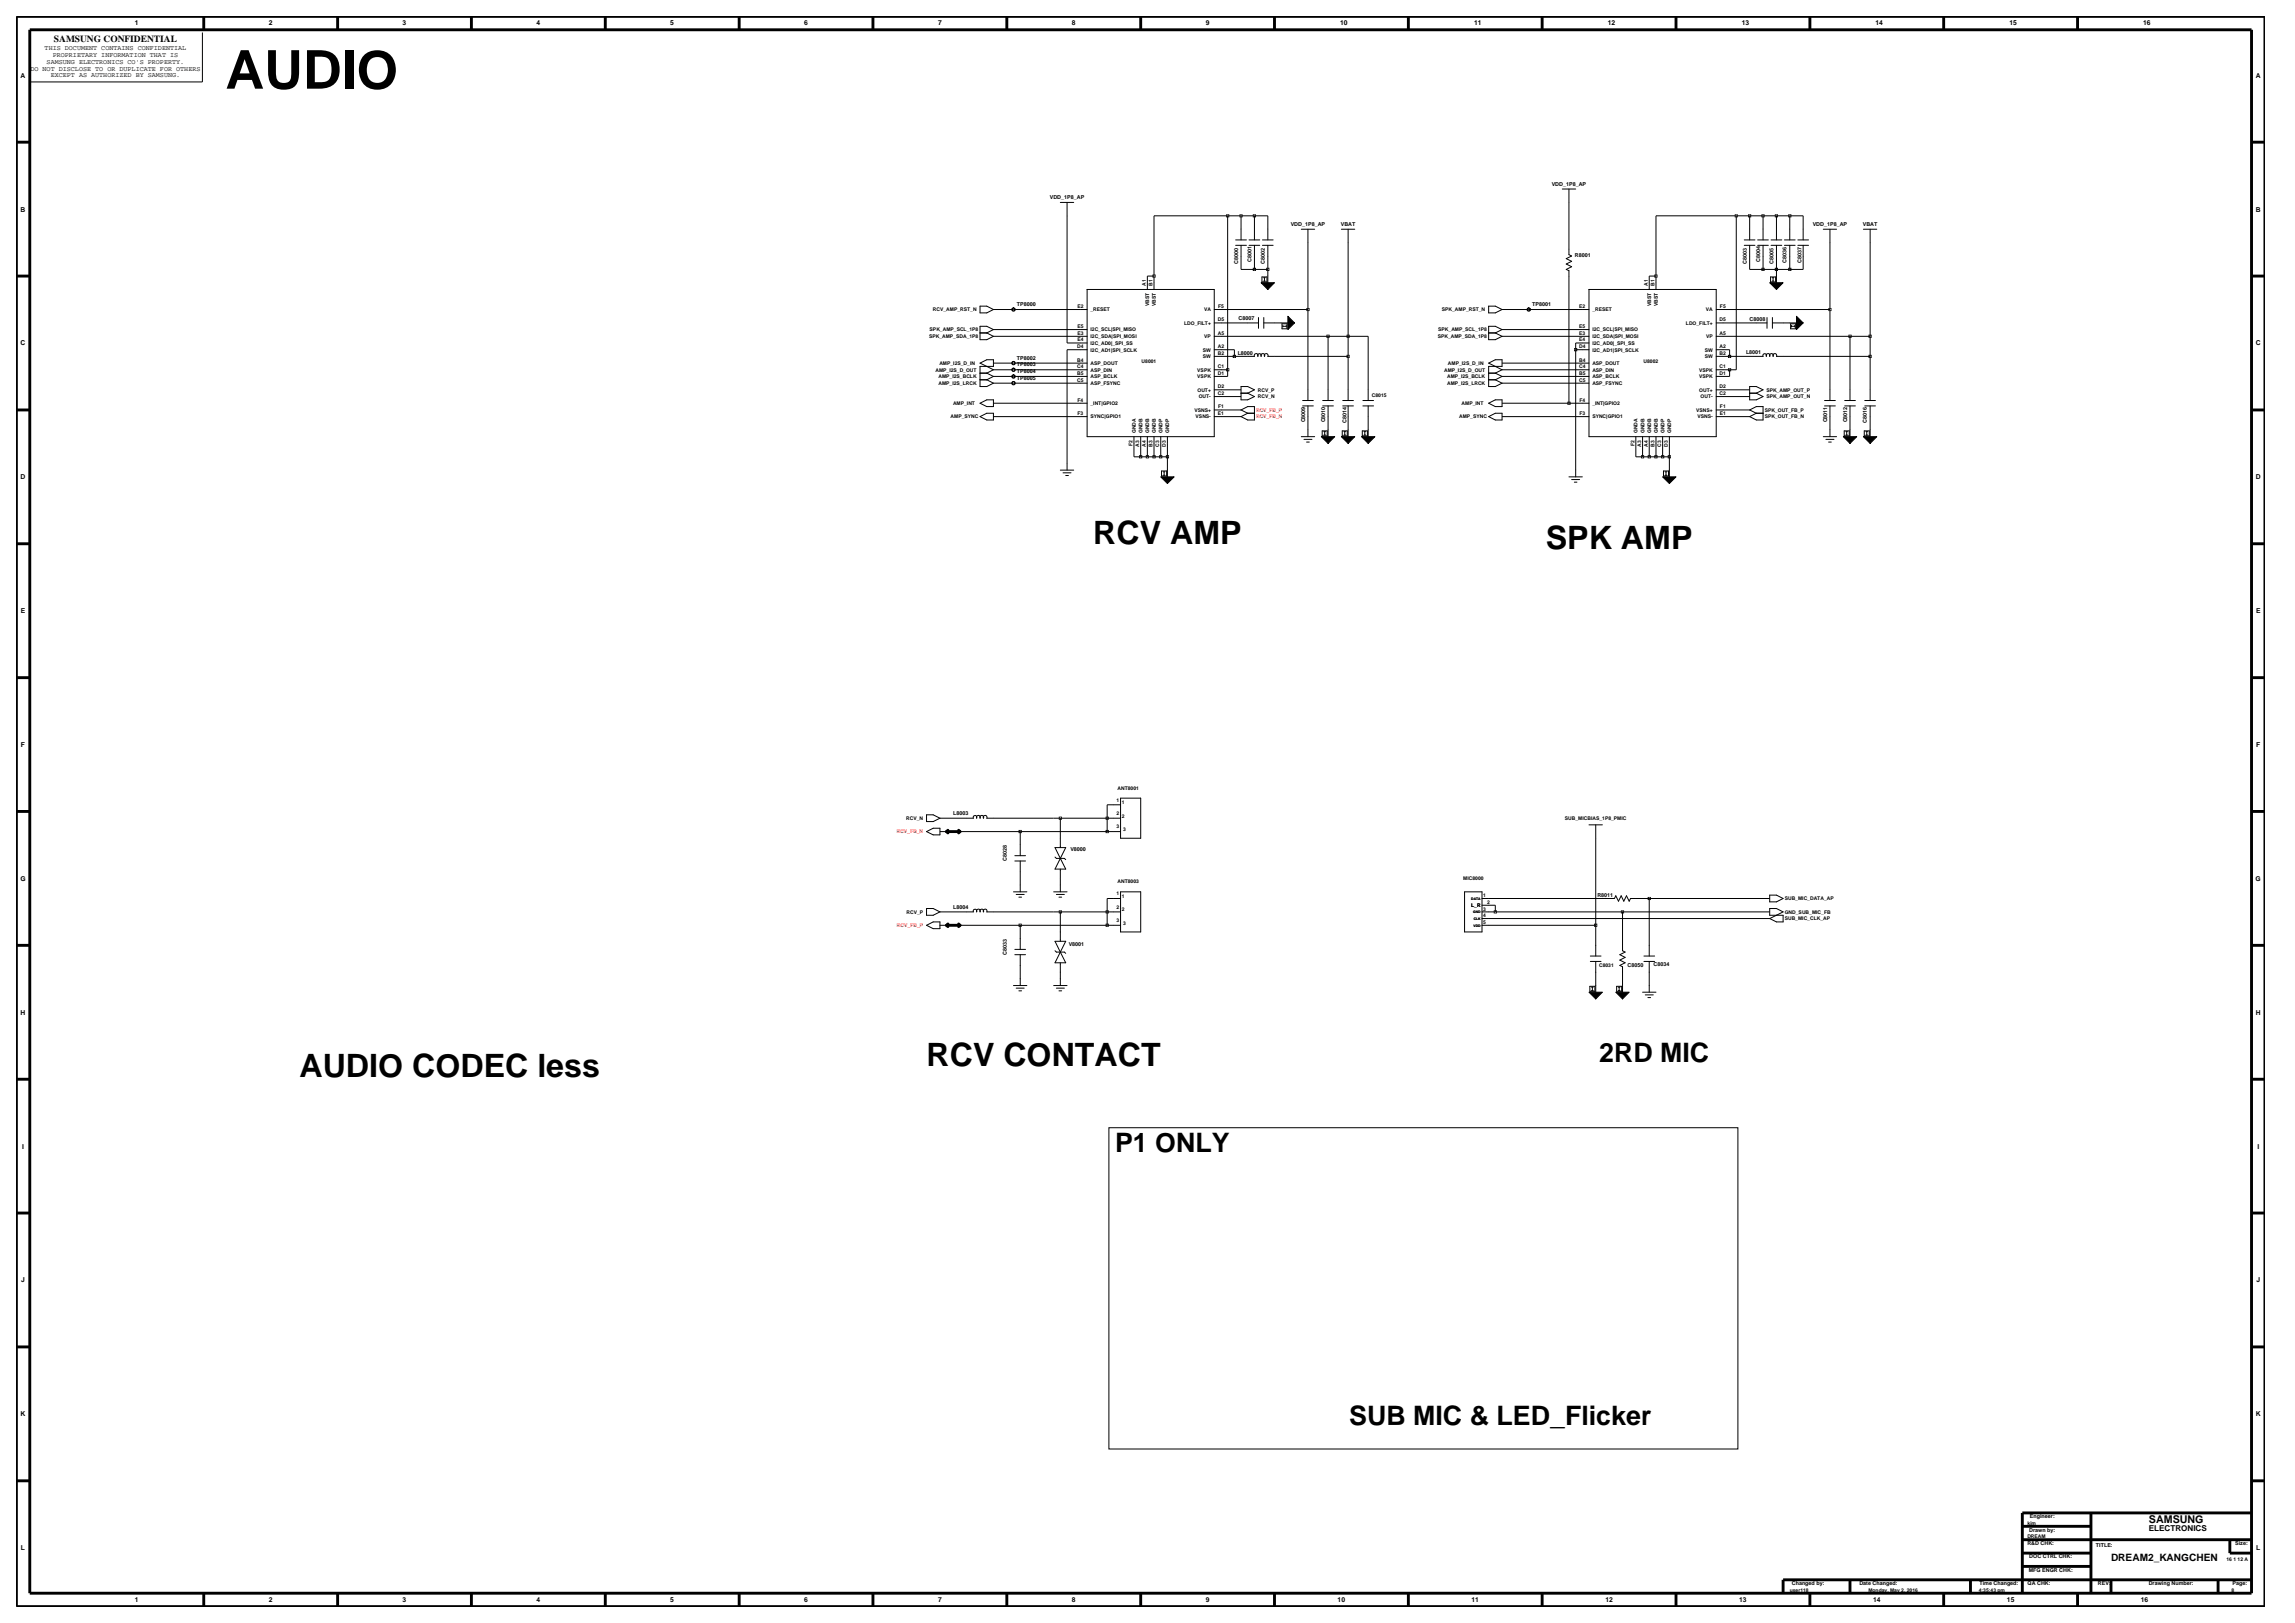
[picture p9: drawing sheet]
<svg xmlns="http://www.w3.org/2000/svg" width="420mm" height="297mm" viewBox="0 0 420 297" stroke-linecap="round" stroke-linejoin="round" font-family="sans-serif">
<defs><g id="words">
<text font-size="9.8" x="41.3" y="16.2">AUDIO</text>
<g font-size="5.9">
<text x="200.1" y="99.5">RCV AMP</text>
<text x="282.9" y="100.4">SPK AMP</text>
<text x="54.8" y="197.1">AUDIO CODEC less</text>
<text x="169.6" y="195">RCV CONTACT</text>
</g>
<g font-size="4.9">
<text x="292.7" y="194.3">2RD MIC</text>
<text x="204.1" y="210.9">P1 ONLY</text>
<text x="246.9" y="260.8">SUB MIC &amp; LED_Flicker</text>
</g>
<text font-size="2" x="393.3" y="278.8">SAMSUNG</text>
<text font-size="1.9" x="386.3" y="285.7">DREAM2_KANGCHEN</text>
<text font-size="1.7" x="9.9" y="7.7">SAMSUNG CONFIDENTIAL</text>
<text font-size="1.5" x="393.3" y="280.1">ELECTRONICS</text>
<g font-size="1.2">
<text x="24.7" y="4.7">1</text>
<text x="49.2" y="4.7">2</text>
<text x="73.7" y="4.7">3</text>
<text x="98.2" y="4.7">4</text>
<text x="122.7" y="4.7">5</text>
<text x="147.2" y="4.7">6</text>
<text x="171.7" y="4.7">7</text>
<text x="196.2" y="4.7">8</text>
<text x="220.7" y="4.7">9</text>
<text x="245.3" y="4.7">10</text>
<text x="269.8" y="4.7">11</text>
<text x="294.3" y="4.7">12</text>
<text x="318.7" y="4.7">13</text>
<text x="343.2" y="4.7">14</text>
<text x="367.7" y="4.7">15</text>
<text x="392.2" y="4.7">16</text>
<text x="8.2" y="9.2">THIS DOCUMENT CONTAINS CONFIDENTIAL</text>
<text x="8.5" y="11.7">SAMSUNG ELECTRONICS CO'S PROPERTY.</text>
<text x="9.6" y="10.5">PROPRIETARY INFORMATION THAT IS</text>
<text x="3.8" y="14.2">A</text>
<text x="5.6" y="12.9">DO NOT DISCLOSE TO OR DUPLICATE FOR OTHERS</text>
<text x="9.3" y="14.1">EXCEPT AS AUTHORIZED BY SAMSUNG.</text>
<text x="412.8" y="14.2">A</text>
<text x="3.8" y="38.7">B</text>
<text x="412.8" y="38.7">B</text>
<text x="3.8" y="63.2">C</text>
<text x="412.8" y="63.2">C</text>
<text x="3.8" y="87.7">D</text>
<text x="412.8" y="87.7">D</text>
<text x="3.8" y="112.2">E</text>
<text x="412.9" y="112.2">E</text>
<text x="3.8" y="136.7">F</text>
<text x="412.9" y="136.7">F</text>
<text x="3.7" y="161.2">G</text>
<text x="412.8" y="161.2">G</text>
<text x="3.8" y="185.7">H</text>
<text x="412.8" y="185.7">H</text>
<text x="4" y="210.2">I</text>
<text x="413.1" y="210.2">I</text>
<text x="3.9" y="234.7">J</text>
<text x="412.9" y="234.7">J</text>
<text x="3.8" y="259.2">K</text>
<text x="412.8" y="259.2">K</text>
<text x="3.8" y="283.7">L</text>
<text x="412.9" y="283.7">L</text>
<text x="24.7" y="293.2">1</text>
<text x="49.2" y="293.2">2</text>
<text x="73.7" y="293.2">3</text>
<text x="98.2" y="293.2">4</text>
<text x="122.7" y="293.2">5</text>
<text x="147.2" y="293.2">6</text>
<text x="171.7" y="293.2">7</text>
<text x="196.2" y="293.2">8</text>
<text x="220.7" y="293.2">9</text>
<text x="244.8" y="293.2">10</text>
<text x="269.3" y="293.2">11</text>
<text x="293.8" y="293.2">12</text>
<text x="318.3" y="293.2">13</text>
<text x="342.8" y="293.2">14</text>
<text x="367.3" y="293.2">15</text>
<text x="391.8" y="293.2">16</text>
</g>
<g font-size="1">
<text x="284" y="34">VDD_1P8_AP</text>
<text x="192.1" y="36.5">VDD_1P8_AP</text>
<text x="236.2" y="41.4">VDD_1P8_AP</text>
<text x="245.4" y="41.4">VBAT</text>
<text x="331.7" y="41.4">VDD_1P8_AP</text>
<text x="340.9" y="41.4">VBAT</text>
<text x="229" y="47.9" transform="rotate(-90 229 47.9)">C8001</text>
<text x="288.2" y="46.9">R8001</text>
<text x="322.1" y="47.9" transform="rotate(-90 322.1 47.9)">C8004</text>
<text x="226.6" y="48.2" transform="rotate(-90 226.6 48.2)">C8000</text>
<text x="231.5" y="48.2" transform="rotate(-90 231.5 48.2)">C8002</text>
<text x="319.7" y="48.2" transform="rotate(-90 319.7 48.2)">C8003</text>
<text x="324.6" y="48.2" transform="rotate(-90 324.6 48.2)">C8005</text>
<text x="326.9" y="48.1" transform="rotate(-90 326.9 48.1)">C8036</text>
<text x="329.7" y="48.1" transform="rotate(-90 329.7 48.1)">C8037</text>
<text x="186.1" y="56">TP8000</text>
<text x="226.7" y="58.6">C8007</text>
<text x="280.4" y="56">TP8001</text>
<text x="320.2" y="58.8">C8008</text>
<text x="186.1" y="65.8">TP8002</text>
<text x="226.5" y="64.9">L8000</text>
<text x="319.5" y="64.7">L8001</text>
<text x="186.1" y="69.5">TP8005</text>
<text x="186.1" y="68.3">TP8004</text>
<text x="186.1" y="67">TP8003</text>
<text x="238.9" y="77.3" transform="rotate(-90 238.9 77.3)">C8009</text>
<text x="242.5" y="77.3" transform="rotate(-90 242.5 77.3)">C8010</text>
<text x="246.4" y="77.5" transform="rotate(-90 246.4 77.5)">C8014</text>
<text x="334.4" y="77.3" transform="rotate(-90 334.4 77.3)">C8011</text>
<text x="338.1" y="77.3" transform="rotate(-90 338.1 77.3)">C8012</text>
<text x="341.6" y="77.5" transform="rotate(-90 341.6 77.5)">C8016</text>
<text x="174.4" y="149.2">L8003</text>
<text x="195.9" y="155.6">V8000</text>
<text x="184.3" y="157.6" transform="rotate(-90 184.3 157.6)">C8028</text>
<text x="174.4" y="166.3">L8004</text>
<text x="292.3" y="164.1">R8011</text>
<text x="195.6" y="173.1">V8001</text>
<text x="184.3" y="174.7" transform="rotate(-90 184.3 174.7)">C8033</text>
<text x="297.9" y="177">C8050</text>
<text x="302.6" y="176.8">C8034</text>
<text x="371.4" y="280.2">Drawn by:</text>
<text x="371.5" y="277.8">Engineer:</text>
<text x="371" y="282.7">R&amp;D CHK:</text>
<text x="371.3" y="287.6">MFG ENGR CHK:</text>
<text x="371.4" y="285.2">DOC CTRL CHK:</text>
<text x="383.6" y="283">TITLE:</text>
<text x="409.1" y="282.7">Size:</text>
<text x="327.9" y="290.1">Changed by:</text>
<text x="340.3" y="290.1">Date Changed:</text>
<text x="362.2" y="290.1">Time Changed:</text>
<text x="371.1" y="290.1">QA CHK:</text>
<text x="383.9" y="290.1">REV:</text>
<text x="393.2" y="290.1">Drawing Number:</text>
<text x="408.6" y="290.1">Page:</text>
</g>
<g font-size=".9">
<text x="209.7" y="52.3" transform="rotate(-90 209.7 52.3)">A1</text>
<text x="210.9" y="52.3" transform="rotate(-90 210.9 52.3)">B1</text>
<text x="301.5" y="52.3" transform="rotate(-90 301.5 52.3)">A1</text>
<text x="302.8" y="52.3" transform="rotate(-90 302.8 52.3)">B1</text>
<text x="170.7" y="57">RCV_AMP_RST_N</text>
<text x="197.2" y="56.4">E2</text>
<text x="199.6" y="57">_RESET</text>
<text x="210.3" y="56" transform="rotate(-90 210.3 56)">VBST</text>
<text x="211.5" y="56" transform="rotate(-90 211.5 56)">VBST</text>
<text x="216.7" y="59.4">LDO_FILT+</text>
<text x="220.3" y="57">VA</text>
<text x="222.9" y="58.8">D5</text>
<text x="222.9" y="56.4">F5</text>
<text x="263.9" y="57">SPK_AMP_RST_N</text>
<text x="289" y="56.4">E2</text>
<text x="291.4" y="57">_RESET</text>
<text x="302.1" y="56" transform="rotate(-90 302.1 56)">VBST</text>
<text x="303.4" y="56" transform="rotate(-90 303.4 56)">VBST</text>
<text x="308.5" y="59.4">LDO_FILT+</text>
<text x="312.2" y="57">VA</text>
<text x="314.7" y="58.8">D5</text>
<text x="314.8" y="56.4">F5</text>
<text x="170" y="61.9">SPK_AMP_SDA_1P8</text>
<text x="170.1" y="60.6">SPK_AMP_SCL_1P8</text>
<text x="197.1" y="63.7">D4</text>
<text x="197.2" y="61.3">E3</text>
<text x="197.2" y="62.5">E4</text>
<text x="197.2" y="60">E5</text>
<text x="199.6" y="61.9">I2C_SDA|SPI_MOSI</text>
<text x="199.6" y="63.1">I2C_AD0|_SPI_SS</text>
<text x="199.6" y="60.6">I2C_SCL|SPI_MISO</text>
<text x="199.6" y="64.3">I2C_AD1|SPI_SCLK</text>
<text x="220.1" y="65.5">SW</text>
<text x="220.1" y="64.3">SW</text>
<text x="220.4" y="61.9">VP</text>
<text x="222.9" y="61.3">A5</text>
<text x="222.9" y="64.9">B2</text>
<text x="222.9" y="63.7">A2</text>
<text x="263.1" y="61.9">SPK_AMP_SDA_1P8</text>
<text x="263.2" y="60.6">SPK_AMP_SCL_1P8</text>
<text x="289" y="63.7">D4</text>
<text x="289" y="61.3">E3</text>
<text x="289" y="62.5">E4</text>
<text x="289" y="60">E5</text>
<text x="291.4" y="64.3">I2C_AD1|SPI_SCLK</text>
<text x="291.4" y="61.9">I2C_SDA|SPI_MOSI</text>
<text x="291.4" y="63.1">I2C_AD0|_SPI_SS</text>
<text x="291.4" y="60.6">I2C_SCL|SPI_MISO</text>
<text x="312" y="64.3">SW</text>
<text x="312" y="65.5">SW</text>
<text x="312.2" y="61.9">VP</text>
<text x="314.7" y="63.7">A2</text>
<text x="314.7" y="61.3">A5</text>
<text x="314.7" y="64.9">B2</text>
<text x="171.2" y="68">AMP_I2S_D_OUT</text>
<text x="171.8" y="69.2">AMP_I2S_BCLK</text>
<text x="171.8" y="70.4">AMP_I2S_LRCK</text>
<text x="171.9" y="66.8">AMP_I2S_D_IN</text>
<text x="197.1" y="67.4">C4</text>
<text x="197.1" y="69.8">C5</text>
<text x="197.1" y="66.2">B4</text>
<text x="197.1" y="68.6">B5</text>
<text x="199.6" y="68">ASP_DIN</text>
<text x="199.6" y="70.4">ASP_FSYNC</text>
<text x="199.6" y="66.8">ASP_DOUT</text>
<text x="199.6" y="69.2">ASP_BCLK</text>
<text x="208.9" y="66.5">U8001</text>
<text x="219.1" y="69.2">VSPK</text>
<text x="219.1" y="68">VSPK</text>
<text x="219.1" y="71.7">OUT+</text>
<text x="222.9" y="68.6">D1</text>
<text x="222.9" y="71.1">D2</text>
<text x="222.9" y="67.4">C1</text>
<text x="230.2" y="71.7">RCV_P</text>
<text x="264.3" y="68">AMP_I2S_D_OUT</text>
<text x="264.8" y="69.2">AMP_I2S_BCLK</text>
<text x="264.8" y="70.4">AMP_I2S_LRCK</text>
<text x="265" y="66.8">AMP_I2S_D_IN</text>
<text x="289" y="68.6">B5</text>
<text x="289" y="67.4">C4</text>
<text x="289" y="69.8">C5</text>
<text x="289" y="66.2">B4</text>
<text x="291.4" y="69.2">ASP_BCLK</text>
<text x="291.4" y="68">ASP_DIN</text>
<text x="291.4" y="70.4">ASP_FSYNC</text>
<text x="291.4" y="66.8">ASP_DOUT</text>
<text x="300.8" y="66.5">U8002</text>
<text x="311" y="68">VSPK</text>
<text x="311" y="69.2">VSPK</text>
<text x="311" y="71.7">OUT+</text>
<text x="314.7" y="67.4">C1</text>
<text x="314.7" y="68.6">D1</text>
<text x="314.7" y="71.1">D2</text>
<text x="323.3" y="71.7">SPK_AMP_OUT_P</text>
<text x="174" y="76.6">AMP_SYNC</text>
<text x="174.4" y="74.1">AMP_INT</text>
<text x="197.2" y="75.9">F3</text>
<text x="197.2" y="73.5">F4</text>
<text x="199.6" y="76.6">SYNC|GPIO1</text>
<text x="199.6" y="74.1">_INT|GPIO2</text>
<text x="218.6" y="75.3">VSNS+</text>
<text x="218.8" y="76.6">VSNS-</text>
<text x="219.4" y="72.9">OUT-</text>
<text x="222.9" y="72.3">C2</text>
<text x="222.9" y="75.9">E1</text>
<text x="222.9" y="74.7">F1</text>
<text x="230.2" y="72.9">RCV_N</text>
<text x="251.1" y="72.6">C8015</text>
<text x="267" y="76.6">AMP_SYNC</text>
<text x="267.5" y="74.1">AMP_INT</text>
<text x="289" y="75.9">F3</text>
<text x="289" y="73.5">F4</text>
<text x="291.4" y="76.6">SYNC|GPIO1</text>
<text x="291.4" y="74.1">_INT|GPIO2</text>
<text x="310.4" y="75.3">VSNS+</text>
<text x="310.7" y="76.6">VSNS-</text>
<text x="311.2" y="72.9">OUT-</text>
<text x="314.7" y="72.3">C2</text>
<text x="314.7" y="75.9">E1</text>
<text x="314.8" y="74.7">F1</text>
<text x="323" y="75.3">SPK_OUT_FB_P</text>
<text x="323" y="76.6">SPK_OUT_FB_N</text>
<text x="323.3" y="72.9">SPK_AMP_OUT_N</text>
<text x="207.2" y="81.7" transform="rotate(-90 207.2 81.7)">F2</text>
<text x="207.9" y="79.3" transform="rotate(-90 207.9 79.3)">GNDA</text>
<text x="208.5" y="81.7" transform="rotate(-90 208.5 81.7)">A3</text>
<text x="209.1" y="79.3" transform="rotate(-90 209.1 79.3)">GNDB</text>
<text x="209.7" y="81.7" transform="rotate(-90 209.7 81.7)">A4</text>
<text x="210.3" y="79.3" transform="rotate(-90 210.3 79.3)">GNDB</text>
<text x="210.9" y="81.7" transform="rotate(-90 210.9 81.7)">B3</text>
<text x="211.5" y="79.3" transform="rotate(-90 211.5 79.3)">GNDB</text>
<text x="212.1" y="81.7" transform="rotate(-90 212.1 81.7)">C3</text>
<text x="212.8" y="79.3" transform="rotate(-90 212.8 79.3)">GNDP</text>
<text x="213.4" y="81.7" transform="rotate(-90 213.4 81.7)">D3</text>
<text x="214" y="79.3" transform="rotate(-90 214 79.3)">GNDP</text>
<text x="299.1" y="81.7" transform="rotate(-90 299.1 81.7)">F2</text>
<text x="299.7" y="79.3" transform="rotate(-90 299.7 79.3)">GNDA</text>
<text x="300.3" y="81.7" transform="rotate(-90 300.3 81.7)">A3</text>
<text x="300.9" y="79.3" transform="rotate(-90 300.9 79.3)">GNDB</text>
<text x="301.5" y="81.7" transform="rotate(-90 301.5 81.7)">A4</text>
<text x="302.1" y="79.3" transform="rotate(-90 302.1 79.3)">GNDB</text>
<text x="302.8" y="81.7" transform="rotate(-90 302.8 81.7)">B3</text>
<text x="303.4" y="79.3" transform="rotate(-90 303.4 79.3)">GNDB</text>
<text x="304" y="81.7" transform="rotate(-90 304 81.7)">C3</text>
<text x="304.6" y="79.3" transform="rotate(-90 304.6 79.3)">GNDP</text>
<text x="305.2" y="81.7" transform="rotate(-90 305.2 81.7)">D3</text>
<text x="305.8" y="79.3" transform="rotate(-90 305.8 79.3)">GNDP</text>
<text x="204.3" y="149.1">2</text>
<text x="204.3" y="146.7">1</text>
<text x="204.5" y="144.5">ANT8001</text>
<text x="205.3" y="149.6">2</text>
<text x="205.3" y="147.2">1</text>
<text x="165.8" y="150">RCV_N</text>
<text x="204.3" y="151.6">3</text>
<text x="205.5" y="152.1">3</text>
<text x="286.4" y="150">SUB_MICBIAS_1P8_PMIC</text>
<text x="204.5" y="161.7">ANT8003</text>
<text x="267.8" y="161.1">MIC8000</text>
<text x="165.9" y="167.2">RCV_P</text>
<text x="204.3" y="163.9">1</text>
<text x="204.3" y="166.3">2</text>
<text x="205.3" y="164.3">1</text>
<text x="205.3" y="166.8">2</text>
<text x="269.2" y="166">L_R</text>
<text x="271.4" y="164.2">1</text>
<text x="271.4" y="166.6">3</text>
<text x="271.4" y="167.9">4</text>
<text x="272.2" y="165.4">2</text>
<text x="326.6" y="167.2">GND_SUB_MIC_FB</text>
<text x="326.6" y="164.7">SUB_MIC_DATA_AP</text>
<text x="204.3" y="168.7">3</text>
<text x="205.5" y="169.2">3</text>
<text x="271.4" y="169.1">5</text>
<text x="326.6" y="168.4">SUB_MIC_CLK_AP</text>
<text x="292.6" y="177">C8031</text>
<text x="371" y="281.4">DREAM</text>
<text x="371" y="279">kjm</text>
<text x="407.5" y="285.7">16 1 12 A</text>
<text x="327.5" y="291.2">user118</text>
<text x="341.9" y="291.2">Monday, May 2, 2016</text>
<text x="362.1" y="291.2">4:35:43 pm</text>
<text x="408.4" y="291.2">8</text>
</g>
<g font-size=".9" fill="#f00">
<text x="229.9" y="75.3">RCV_FB_P</text>
<text x="229.9" y="76.6">RCV_FB_N</text>
<text x="164.1" y="152.5">RCV_FB_N</text>
<text x="164.2" y="169.6">RCV_FB_P</text>
</g>
<g font-size=".6">
<text x="269.3" y="164.6">DATA</text>
<text x="269.6" y="167.1">GND</text>
<text x="269.7" y="169.5">VDD</text>
<text x="269.7" y="168.3">CLK</text>
</g>
</g></defs>
<!-- layer: MFD Layer /idea/tmp/Extended-Print.user.sheet8.4.mfd -->
<g fill="none" stroke="#000" stroke-width=".18">
<path d="M37 5.9v9.1h-31.5M194 37h2.5M195.3 37v25.8h3.6M224.7 39.5v29.4h-2.5M227.1 39.5v4.4M229.6 39.5v4.4M285.9 34.6h2.5M287.1 34.6v12l.5 .2-1 .5 1 .5-1 .5 1 .5-1 .5 .5 .2v24.3M317.7 39.5v28.2h-3.6M320.2 39.5v4.4M322.7 39.5v4.4M325.1 39.5v4.4"/>
<path d="M327.5 39.5v4.4M179.4 56h1.2l1.2 .6-1.2 .7h-1.2zM181.8 56.6h17.1M198.9 53h23.3v26.9h-23.3zM211.2 50.5h-1.2v2.5M222.2 59.1h8.1M222.2 56.6h17.2M226.1 44.9h2M226.1 43.9h2M227.1 44.9v4.4h4.9M228.6 44.9h1.9M228.6 43.9h1.9"/>
<path d="M229.6 44.9v4.4M230.3 58.1v2M230.9 50.7h1v.9h-1zM231 44.9h2M231 43.9h2M231.2 50.8h.4M231.2 51.4h.4M231.3 59.1h4.4M231.3 58.1v2M231.4 50.8v.6M232 43.9v-4.4h-20.8v13.5M232 44.9v6.8"/>
<path d="M234.6 59.2h.9v1h-.9zM234.8 59.7h.6M234.8 59.5v.3M235.4 59.5v.3M238.1 41.9h2.5M239.4 41.9v31.4M245.5 41.9h2.4M246.7 41.9v31.4M272.4 56h1.2l1.3 .6-1.3 .7h-1.2zM274.9 56.6h15.9M290.8 53h23.3v26.9h-23.3zM303.1 50.5h-1.3v2.5"/>
<path d="M314.1 59.1h9.3M314.1 56.6h20.8M319.2 44.9h2M319.2 43.9h2M320.2 44.9v4.4h9.8v-4.4M321.7 44.9h1.9M321.7 43.9h1.9M322.7 44.9v4.4M323.4 58.1v2M324 50.7h.9v.9h-.9zM324.1 44.9h2M324.1 43.9h2"/>
<path d="M324.3 50.8h.3M324.3 51.4h.3M324.4 59.1h4.4M324.4 58.1v2M324.5 50.8v.6M325.1 44.9v6.8M326.6 44.9h1.9M326.6 43.9h1.9M327.5 44.9v4.4M327.7 59.2h.9v1h-.9zM327.9 59.5v.3M327.9 59.7h.6"/>
<path d="M328.5 59.5v.3M329 44.9h2M329 43.9h2M330 43.9v-4.4h-26.9v13.5M333.7 41.9h2.4M334.9 41.9v31.4M341 41.9h2.5M342.2 41.9v31.4M179.4 76.2l1.2-.6h1.2v1.3h-1.2zM179.4 73.8l1.2-.6h1.2v1.2h-1.2zM179.4 60.9h1.2M179.4 69.5h1.2"/>
<path d="M179.4 68.3h1.2M180.6 69.5l1.2 .6M180.6 68.3l1.2 .6M180.6 60.9l1.2 .6M181.8 60.3l-1.2-.6h-1.2v2.5h1.2l1.2-.7M181.8 67.7l-2.4-1.3 1.2-.6h1.2v1.2h-2.4v3.7h1.2l1.2-.6M181.8 68.9l-1.2 .6M181.8 60.3l-1.2 .6M181.8 61.5h17.1M181.8 60.3h17.1M181.8 68.9h17.1M181.8 67.7h17.1"/>
<path d="M181.8 66.4h17.1M181.8 70.1h17.1M181.8 73.8h17.1M181.8 76.2h17.1M181.8 67.7l-1.2 .6M198.9 64h-3.6v22M207.5 79.9v3.7h6.1M208.8 79.9v3.7M210 79.9v3.7M211.2 79.9v3.7M212.4 79.9v3.7M213.6 79.9v7.4"/>
<path d="M222.2 65.2h7.4a.35 .35 0 0 1 .3-.5 .35 .35 0 0 1 .3 .5M222.2 61.5h28.2v11.8M222.2 64h3.7v1.2M222.2 67.7h2.5M222.2 71.3h4.9M222.2 72.6h4.9M222.2 76.2h4.9M222.2 75h4.9M227.1 75l1.2-.6h1.3v2.5h-1.3l-1.2-.7M227.1 75l1.2 .6M227.1 71.9h1.2M227.1 70.7h1.2l1.3 .6-1.3 .6 1.3 .7-1.3 .6h-1.2z"/>
<path d="M228.3 75.6h1.3M228.3 75.6l-1.2 .6M230.2 65.2a.34 .34 0 0 1 .3-.5 .34 .34 0 0 1 .3 .5 .35 .35 0 0 1 .3-.5 .35 .35 0 0 1 .3 .5 .35 .35 0 0 1 .3-.5 .35 .35 0 0 1 .3 .5M232 65.2h14.7M238.1 79.9h2.5M238.4 73.3h1.9M238.4 74.3h1.9M239.4 74.3v5.6M242 78.8h.9v1h-.9zM242.1 73.3h1.9M242.1 74.3h1.9M242.3 79h.3"/>
<path d="M242.3 79.6h.3M242.4 79v.6M243 61.5v11.8M243 74.3v5.6M245.6 78.8h1v1h-1zM245.7 73.3h2M245.7 74.3h2M246 79h.3M246 79.6h.3M246.1 79v.6M246.7 74.3v5.6M249.3 78.8h.9v1h-.9z"/>
<path d="M249.4 73.3h2M249.4 74.3h2M249.6 79h.3M249.6 79.6h.3M249.8 79v.6M250.4 74.3v5.6M272.4 76.2l1.2-.6h1.3v1.3h-1.3zM272.4 73.8l1.2-.6h1.3v1.2h-1.3zM272.4 60.9h1.2M272.4 69.5h1.2M272.4 68.3h1.2M273.6 60.9l1.3 .6"/>
<path d="M273.6 68.3l1.3 .6M273.6 69.5l1.3 .6M274.9 60.3l-1.3-.6h-1.2v2.5h1.2l1.3-.7M274.9 67.7l-2.5-1.3 1.2-.6h1.3v1.2h-2.5v3.7h1.2l1.3-.6M274.9 61.5h15.9M274.9 60.3h15.9M274.9 68.9h15.9M274.9 67.7h15.9M274.9 66.4h15.9M274.9 70.1h15.9M274.9 73.8h15.9M274.9 76.2h15.9"/>
<path d="M274.9 67.7l-1.3 .6M274.9 60.3l-1.3 .6M274.9 68.9l-1.3 .6M288.4 64h2.4M290.8 62.8h-2.4v24.5M299.4 79.9v3.7h6.1M300.6 79.9v3.7M301.8 79.9v3.7M303.1 79.9v3.7M304.3 79.9v3.7M305.5 79.9v7.4M314.1 65.2h8.6a.34 .34 0 0 1 .3-.5 .34 .34 0 0 1 .2 .5 .35 .35 0 0 1 .4-.5 .35 .35 0 0 1 .3 .5 .35 .35 0 0 1 .3-.5 .35 .35 0 0 1 .3 .5"/>
<path d="M314.1 61.5h28.1M314.1 64h2.4v1.2M314.1 71.3h6.1M314.1 72.6h6.1M314.1 76.2h6.1M314.1 75h6.1M316.5 67.7v1.2h-2.4M320.2 75l1.2-.6h1.3v2.5h-1.3l-1.2-.7M320.2 70.7h1.2l1.3 .6-1.3 .6 1.3 .7-1.3 .6h-1.2zM320.2 71.9h1.2M320.2 75l1.2 .6M321.4 75.6h1.3"/>
<path d="M321.4 75.6l-1.2 .6M324.5 65.2a.35 .35 0 0 1 .3-.5 .35 .35 0 0 1 .3 .5h17.1M333.7 79.9h2.4M333.9 73.3h2M333.9 74.3h2M334.9 74.3v5.6M337.5 78.8h.9v1h-.9zM337.6 73.3h1.9M337.6 74.3h1.9M337.8 79h.3M337.8 79.6h.3M338 79v.6"/>
<path d="M338.6 61.5v11.8M338.6 74.3v5.6M341.2 78.8h.9v1h-.9zM341.3 73.3h1.9M341.3 74.3h1.9M341.5 79h.3M341.5 79.6h.3M341.6 79v.6M342.2 74.3v5.6M194 86h2.5M194.5 86.5h1.5M195 87h.5"/>
<path d="M212.6 86.2h.9v.9h-.9zM212.9 86.3h.3M212.9 87h.3M213 86.3v.7M238.6 80.4h1.5M239.1 80.9h.5M287.1 87.3h2.5M287.6 87.8h1.5M288.1 88.2h.5M304.4 86.2h.9v.9h-.9zM304.7 86.3h.3M304.7 87h.3"/>
<path d="M304.9 86.3v.7M334.2 80.4h1.4M334.6 80.9h.5M169.6 149.1h1.2l1.2 .6-1.2 .6h-1.2zM169.6 152.2l1.2-.6h1.2v1.2h-1.2zM172 149.7h6.1a.34 .34 0 0 1 .3-.5 .34 .34 0 0 1 .3 .5 .35 .35 0 0 1 .4-.5 .35 .35 0 0 1 .3 .5M172 152.2h1.2M175.7 152.2h29.4M179.4 149.7a.35 .35 0 0 1 .3-.5 .35 .35 0 0 1 .3 .5M180 149.7a.35 .35 0 0 1 .3-.5 .35 .35 0 0 1 .3 .5M180.6 149.7h24.5M185.7 157.6h2"/>
<path d="M185.7 156.6h2M186.7 152.2v4.4M186.7 157.6v5.6M193.1 156.8l.2 .3h1.5l.2 .2M193.1 155.1h1.9l-1 2zM194 149.7v5.4M194 159v4.2M194 157.1l1 1.9h-1.9zM205.1 147.3h-2.5v4.9M205.1 146h3.7v7.4h-3.7zM290.8 150.9h2.4M292 150.9v24"/>
<path d="M169.6 166.2h1.2l1.2 .7-1.2 .6h-1.2zM169.6 169.3l1.2-.6h1.2v1.2h-1.2zM172 166.9h6.1a.34 .34 0 0 1 .3-.5 .34 .34 0 0 1 .3 .5 .35 .35 0 0 1 .4-.5 .35 .35 0 0 1 .3 .5 .35 .35 0 0 1 .3-.5 .35 .35 0 0 1 .3 .5 .35 .35 0 0 1 .3-.5 .35 .35 0 0 1 .3 .5h24.5M172 169.3h1.2M175.7 169.3h29.4M185.5 163.2h2.4M185.7 174.7h2M185.7 173.7h2M186 163.7h1.4M186.5 164.2h.5M186.7 169.3v4.4M186.7 174.7v5.6"/>
<path d="M192.8 163.2h2.5M193.1 174l.2 .2h1.5l.2 .2M193.1 172.2h1.9l-1 2zM193.3 163.7h1.5M193.8 164.2h.5M194 166.9v5.3M194 176.2v4.1M194 174.2l1 2h-1.9zM205.1 164.4h-2.5v4.9M205.1 163.2h3.7v7.3h-3.7zM268 163.2h3.2v7.3h-3.2zM271.2 169.3h20.8"/>
<path d="M271.2 164.4h24.3l.2-.5 .5 1 .5-1 .5 1 .5-1 .5 1 .2-.5h25.5M271.2 166.9h52.7M271.2 165.6h2.4v1.3M271.2 168.1h52.7M291 174.9h2M291 175.9h2M292 175.9v5.7M296.9 166.9v7.1l.5 .2-1 .5 1 .5-1 .5 1 .5-1 .5 .5 .2v4.7M300.8 174.9h2M300.8 175.9h2M301.8 164.4v10.5M301.8 175.9v5.7"/>
<path d="M323.9 163.8h1.2l1.2 .6-1.2 .6h-1.2zM323.9 166.2h1.2l1.2 .7-2.4 1.2 1.2 .6h1.2v-1.2h-2.4zM185.5 180.3h2.4M186 180.8h1.4M186.5 181.3h.5M192.8 180.3h2.5M193.3 180.8h1.5M193.8 181.3h.5M291 180.5h.9v.9h-.9zM291.3 180.6h.3M291.3 181.3h.3M291.4 180.6v.7"/>
<path d="M295.9 180.5h.9v.9h-.9zM296.2 180.6h.3M296.2 181.3h.3M296.3 180.6v.7M300.6 181.6h2.5M301.1 182.1h1.5M301.6 182.5h.5M202.9 206.4h115.1v58.7h-115.1z"/>
<circle cx="185.5" cy="56.6" r=".3"/>
<circle cx="279.8" cy="56.6" r=".3"/>
<circle cx="185.5" cy="67.7" r=".3"/>
<circle cx="185.5" cy="70.1" r=".31"/>
<circle cx="185.5" cy="68.9" r=".31"/>
<circle cx="185.5" cy="66.4" r=".31"/>
</g>
<g fill="#000" stroke="#000" stroke-width=".18">
<path d="M230.8 51.7h2.4l-1.2 1.3z" fill-rule="evenodd"/>
<path d="M235.7 57.9l1.2 1.2-1.2 1.2z" fill-rule="evenodd"/>
<path d="M323.9 51.7h2.4l-1.2 1.3z" fill-rule="evenodd"/>
<path d="M328.8 57.9l1.2 1.2-1.2 1.2z" fill-rule="evenodd"/>
<path d="M212.4 87.3h2.5l-1.3 1.2z" fill-rule="evenodd"/>
<path d="M241.8 79.9h2.5l-1.3 1.2z" fill-rule="evenodd"/>
<path d="M245.5 79.9h2.4l-1.2 1.2z" fill-rule="evenodd"/>
<path d="M249.2 79.9h2.4l-1.2 1.2z" fill-rule="evenodd"/>
<path d="M304.3 87.3h2.4l-1.2 1.2z" fill-rule="evenodd"/>
<path d="M337.3 79.9h2.5l-1.2 1.2z" fill-rule="evenodd"/>
<path d="M341 79.9h2.5l-1.3 1.2z" fill-rule="evenodd"/>
<path d="M290.8 181.6h2.4l-1.2 1.2z" fill-rule="evenodd"/>
<path d="M295.7 181.6h2.5l-1.3 1.2z" fill-rule="evenodd"/>
</g>
<g fill="none" stroke="#000" stroke-width=".53">
<path d="M3 3h411.5v291h-411.5zM5.5 5.5h406.5v286h-406.5zM37.3 3v2.5M61.8 3v2.5M86.3 3v2.5M110.8 3v2.5M135.3 3v2.5M159.8 3v2.5M184.3 3v2.5M208.8 3v2.5M233.2 3v2.5M257.7 3v2.5"/>
<path d="M282.2 3v2.5M306.7 3v2.5M331.2 3v2.5M355.7 3v2.5M380.2 3v2.5M3 26h2.5M412 26h2.5M3 50.5h2.5M412 50.5h2.5M3 75h2.5M412 75h2.5M3 99.5h2.5"/>
<path d="M412 99.5h2.5M3 124h2.5M412 124h2.5M3 148.5h2.5M173.2 152.2h2.5M173.2 152.2l.3 .2M173.5 151.9l-.3 .3M175.4 151.9l.3 .3M175.7 152.2l-.3 .2M412 148.5h2.5M3 173h2.5M173.2 169.3h2.5"/>
<path d="M173.2 169.3l.3 .3M173.5 169.1l-.3 .2M175.4 169.1l.3 .2M175.7 169.3l-.3 .3M412 173h2.5M3 197.5h2.5M412 197.5h2.5M3 222h2.5M412 222h2.5M3 246.5h2.5M412 246.5h2.5M3 271h2.5"/>
<path d="M370.1 279.3h12.6M382.7 276.8v14.7M412 271h2.5M412 276.8h-41.9v14.7M37.3 291.5v2.5M61.8 291.5v2.5M86.3 291.5v2.5M110.8 291.5v2.5M135.3 291.5v2.5M159.8 291.5v2.5M184.3 291.5v2.5M208.8 291.5v2.5"/>
<path d="M233.2 291.5v2.5M257.7 291.5v2.5M282.2 291.5v2.5M306.7 291.5v2.5M331.2 291.5v2.5M338.6 289.1v2.4M355.7 291.5v2.5M360.6 289.1v2.4M370.1 281.7h41.9M370.1 284.2h12.6M370.1 286.6h12.6M380.2 291.5v2.5"/>
<path d="M386.3 289.1v2.4M405.9 289.1v2.4M408.1 281.7v2.5h3.9M412 289.1h-85.7v2.4"/>
</g>
<use href="#words"/>
</svg>
